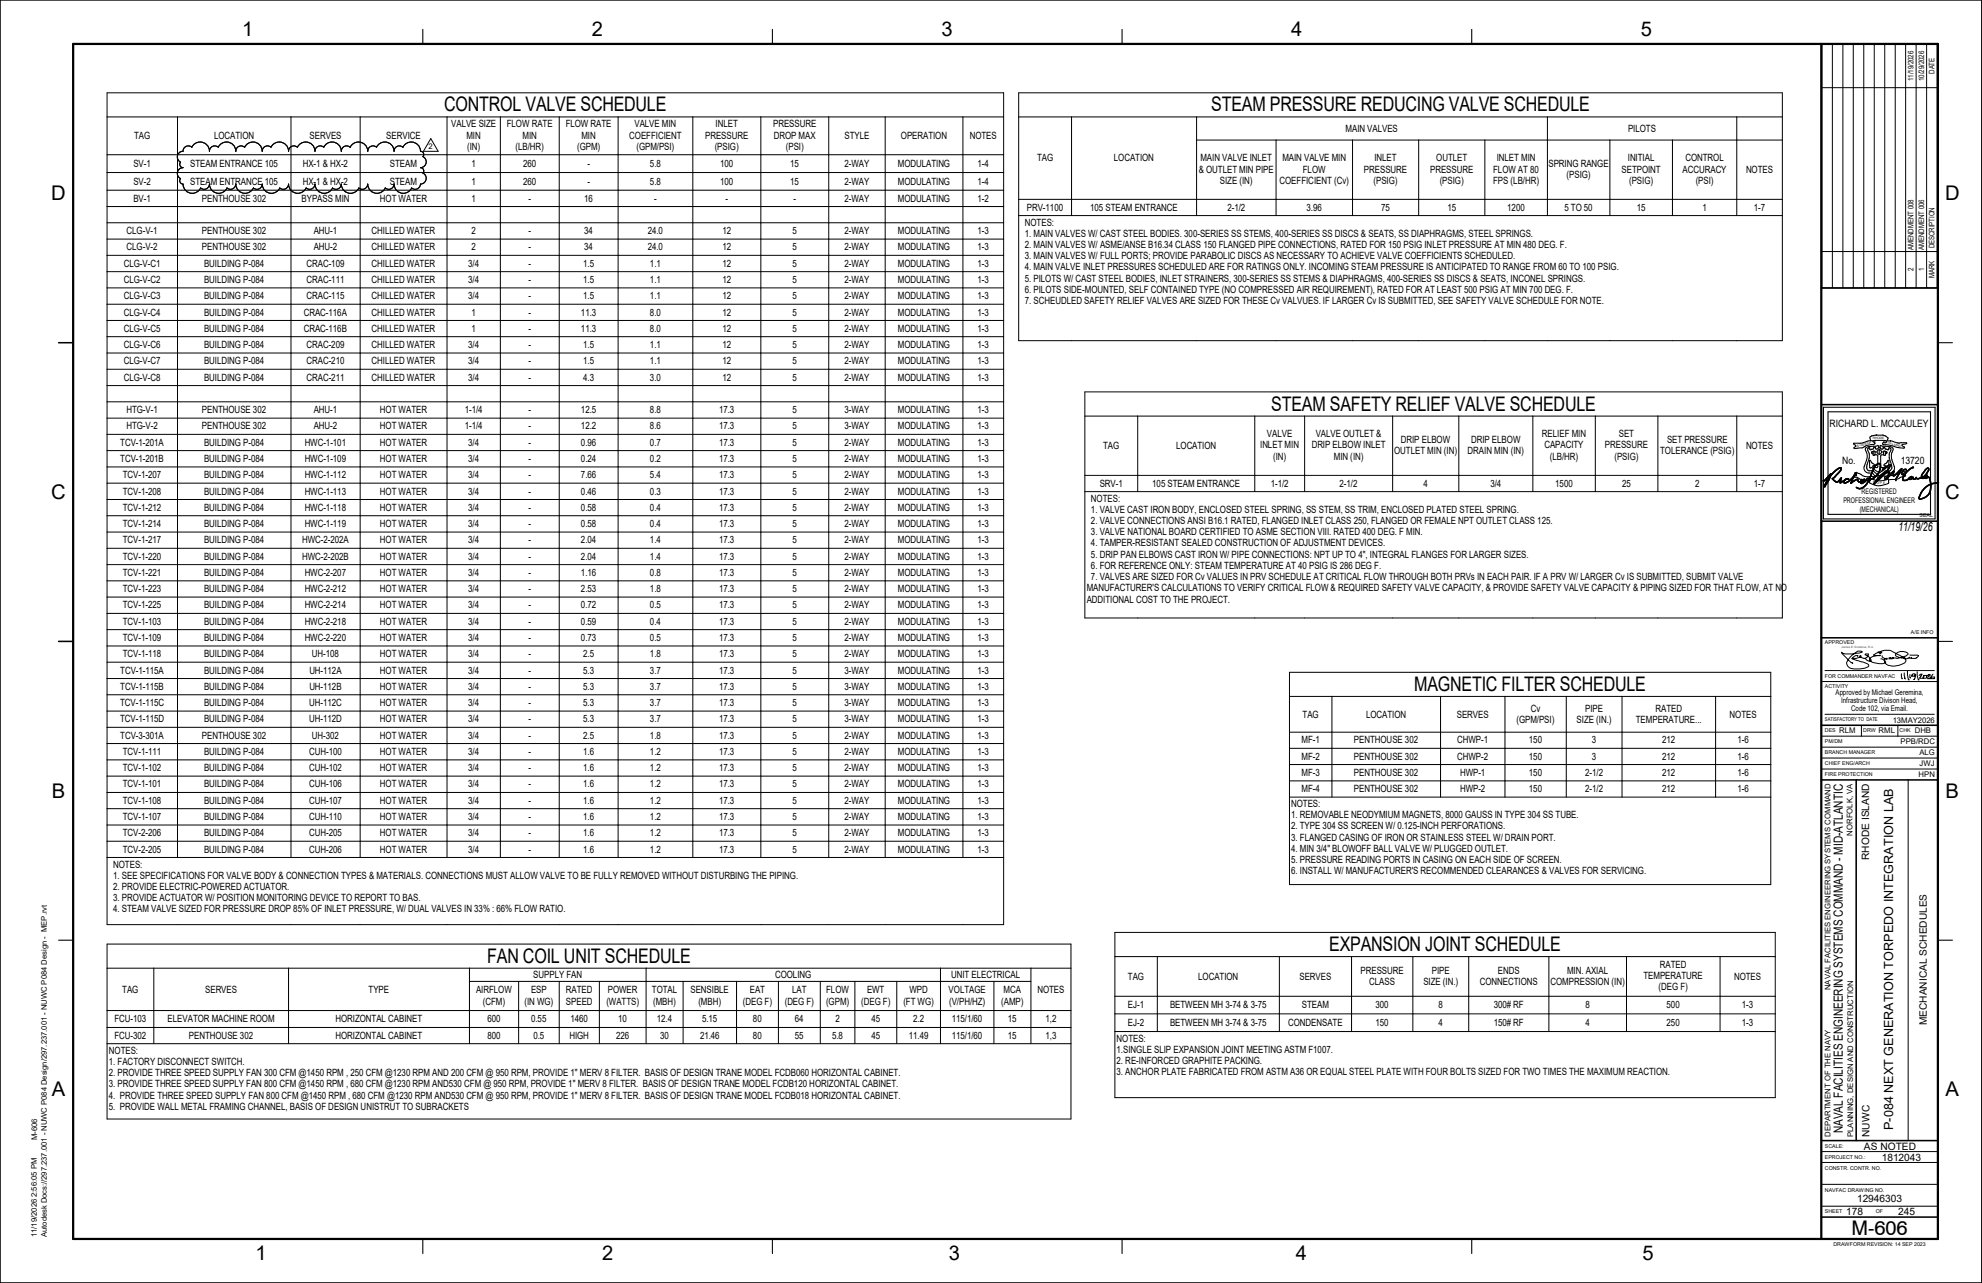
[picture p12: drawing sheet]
<svg xmlns="http://www.w3.org/2000/svg" width="864mm" height="559mm" viewBox="0 0 864 559" stroke-linecap="round" stroke-linejoin="round" font-family="sans-serif">
<defs><g id="words">
<g font-size="8.8">
<text x="105.6" y="15.7">1</text>
<text x="257.9" y="15.7">2</text>
<text x="410.3" y="15.7">3</text>
<text x="562.6" y="15.7">4</text>
<text x="715" y="15.7">5</text>
<text x="193.5" y="48.5">CONTROL VALVE SCHEDULE</text>
<text x="527.8" y="48.5">STEAM PRESSURE REDUCING VALVE SCHEDULE</text>
<text x="22.3" y="87.1">D</text>
<text x="847.5" y="87.1">D</text>
<text x="553.9" y="178.8">STEAM SAFETY RELIEF VALVE SCHEDULE</text>
<text x="22.3" y="217.3">C</text>
<text x="847.5" y="217.3">C</text>
<text x="616.2" y="300.9">MAGNETIC FILTER SCHEDULE</text>
<text x="22.6" y="347.4">B</text>
<text x="847.8" y="347.4">B</text>
<text x="212.3" y="419.3">FAN COIL UNIT SCHEDULE</text>
<text x="579.1" y="414.2">EXPANSION JOINT SCHEDULE</text>
<text x="22.6" y="477.5">A</text>
<text x="847.8" y="477.5">A</text>
<text x="806.7" y="537.9">M-606</text>
<text x="111.3" y="548.9">1</text>
<text x="262.3" y="548.9">2</text>
<text x="413.4" y="548.9">3</text>
<text x="564.6" y="548.9">4</text>
<text x="715.6" y="548.9">5</text>
</g>
<g font-size="5.5">
<text x="827.2" y="231.5" transform="rotate(-1 827.2 231.5)">11/19/26</text>
<text x="803" y="362.7" transform="rotate(-90 803 362.7)">ATLANTIC</text>
<text x="803" y="372.2" transform="rotate(-90 803 372.2)">MID-</text>
<text x="803" y="493.6" transform="rotate(-90 803 493.6)">NAVAL FACILITIES ENGINEERING SYSTEMS COMMAND -</text>
<text x="824.9" y="492.1" transform="rotate(-90 824.9 492.1)">P-084 NEXT GENERATION TORPEDO INTEGRATION LAB</text>
</g>
<g font-size="4.4">
<text x="196.6" y="55.5">VALVE SIZE</text>
<text x="220.9" y="55.5">FLOW RATE</text>
<text x="246.5" y="55.5">FLOW RATE</text>
<text x="276.4" y="55.5">VALVE MIN</text>
<text x="311.8" y="55.5">INLET</text>
<text x="336.9" y="55.5">PRESSURE</text>
<text x="586.3" y="57.4">MAIN VALVES</text>
<text x="709.4" y="57.4">PILOTS</text>
<text x="58.5" y="60.5">TAG</text>
<text x="93.3" y="60.5">LOCATION</text>
<text x="134.9" y="60.5">SERVES</text>
<text x="168.3" y="60.5">SERVICE</text>
<text x="203.2" y="60.4">MIN</text>
<text x="203.5" y="65.2">(IN)</text>
<text x="224.7" y="65.2">(LB/HR)</text>
<text x="227.7" y="60.4">MIN</text>
<text x="251.5" y="65.2">(GPM)</text>
<text x="253.4" y="60.4">MIN</text>
<text x="274.2" y="60.4">COEFFICIENT</text>
<text x="277.3" y="65.2">(GPM/PSI)</text>
<text x="307.3" y="60.4">PRESSURE</text>
<text x="311.4" y="65.2">(PSIG)</text>
<text x="337.2" y="60.4">DROP MAX</text>
<text x="342.4" y="65.2">(PSI)</text>
<text x="368" y="60.5">STYLE</text>
<text x="392.6" y="60.5">OPERATION</text>
<text x="422.5" y="60.5">NOTES</text>
<text x="451.9" y="70.3">TAG</text>
<text x="485.4" y="70.3">LOCATION</text>
<text x="523.1" y="70.3">MAIN VALVE INLET</text>
<text x="558.8" y="70.3">MAIN VALVE MIN</text>
<text x="598.9" y="70.3">INLET</text>
<text x="625.8" y="70.3">OUTLET</text>
<text x="652.1" y="70.3">INLET MIN</text>
<text x="709.3" y="70.3">INITIAL</text>
<text x="734.4" y="70.3">CONTROL</text>
<text x="58.1" y="72.6">SV-1</text>
<text x="82.9" y="72.6">STEAM ENTRANCE 105</text>
<text x="131.9" y="72.6">HX-1 &amp; HX-2</text>
<text x="169.9" y="72.6">STEAM</text>
<text x="205.4" y="72.6">1</text>
<text x="228" y="72.6">260</text>
<text x="255.9" y="72.6">-</text>
<text x="283.2" y="72.6">5.8</text>
<text x="313.8" y="72.6">100</text>
<text x="344.3" y="72.6">15</text>
<text x="368" y="72.6">2-WAY</text>
<text x="391.2" y="72.6">MODULATING</text>
<text x="425.9" y="72.6">1-4</text>
<text x="522.3" y="75.1">&amp; OUTLET MIN PIPE</text>
<text x="567.7" y="75.1">FLOW</text>
<text x="594.3" y="75.1">PRESSURE</text>
<text x="623.1" y="75.1">PRESSURE</text>
<text x="650.6" y="75.1">FLOW AT 80</text>
<text x="674.7" y="72.8">SPRING RANGE</text>
<text x="682.6" y="77.6">(PSIG)</text>
<text x="706.5" y="75.1">SETPOINT</text>
<text x="733.1" y="75.1">ACCURACY</text>
<text x="760.8" y="75.3">NOTES</text>
<text x="58.1" y="80.4">SV-2</text>
<text x="82.9" y="80.4">STEAM ENTRANCE 105</text>
<text x="131.9" y="80.4">HX-1 &amp; HX-2</text>
<text x="169.9" y="80.4">STEAM</text>
<text x="205.4" y="80.4">1</text>
<text x="228" y="80.4">260</text>
<text x="255.9" y="80.4">-</text>
<text x="283.2" y="80.4">5.8</text>
<text x="313.8" y="80.4">100</text>
<text x="344.3" y="80.4">15</text>
<text x="368" y="80.4">2-WAY</text>
<text x="391.2" y="80.4">MODULATING</text>
<text x="425.9" y="80.4">1-4</text>
<text x="531.5" y="80">SIZE (IN)</text>
<text x="557.5" y="80">COEFFICIENT (Cv)</text>
<text x="598.5" y="80">(PSIG)</text>
<text x="627.3" y="80">(PSIG)</text>
<text x="650.6" y="80">FPS (LB/HR)</text>
<text x="709.8" y="80">(PSIG)</text>
<text x="738.8" y="80">(PSI)</text>
<text x="58.1" y="87.8">BV-1</text>
<text x="88" y="87.8">PENTHOUSE 302</text>
<text x="131.4" y="87.8">BYPASS MIN</text>
<text x="165.6" y="87.8">HOT WATER</text>
<text x="205.4" y="87.8">1</text>
<text x="230.3" y="87.8">-</text>
<text x="254.6" y="87.8">16</text>
<text x="285" y="87.8">-</text>
<text x="316.1" y="87.8">-</text>
<text x="345.7" y="87.8">-</text>
<text x="368" y="87.8">2-WAY</text>
<text x="391.2" y="87.8">MODULATING</text>
<text x="425.9" y="87.8">1-2</text>
<text x="447.4" y="91.7">PRV-1100</text>
<text x="475" y="91.7">105 STEAM ENTRANCE</text>
<text x="534.8" y="91.7">2-1/2</text>
<text x="569.3" y="91.7">3.96</text>
<text x="601.8" y="91.7">75</text>
<text x="630.6" y="91.7">15</text>
<text x="656.8" y="91.7">1200</text>
<text x="681.7" y="91.7">5 TO 50</text>
<text x="713.1" y="91.7">15</text>
<text x="741.8" y="91.7">1</text>
<text x="764.2" y="91.7">1-7</text>
<text x="55.2" y="102">CLG-V-1</text>
<text x="88" y="102">PENTHOUSE 302</text>
<text x="136.7" y="102">AHU-1</text>
<text x="161.9" y="102">CHILLED WATER</text>
<text x="205.4" y="102">2</text>
<text x="230.3" y="102">-</text>
<text x="254.6" y="102">34</text>
<text x="282.2" y="102">24.0</text>
<text x="314.7" y="102">12</text>
<text x="345.4" y="102">5</text>
<text x="368" y="102">2-WAY</text>
<text x="391.2" y="102">MODULATING</text>
<text x="425.9" y="102">1-3</text>
<text x="446.5" y="98.3">NOTES:</text>
<text x="446.5" y="103.1">1. MAIN VALVES W/ CAST STEEL BODIES. 300-SERIES SS STEMS, 400-SERIES SS DISCS &amp; SEATS, SS DIAPHRAGMS, STEEL SPRINGS.</text>
<text x="446.5" y="108">2. MAIN VALVES W/ ASME/ANSE B16.34 CLASS 150 FLANGED PIPE CONNECTIONS, RATED FOR 150 PSIG INLET PRESSURE AT MIN 480 DEG. F.</text>
<text x="55.2" y="109.1">CLG-V-2</text>
<text x="88" y="109.1">PENTHOUSE 302</text>
<text x="136.7" y="109.1">AHU-2</text>
<text x="161.9" y="109.1">CHILLED WATER</text>
<text x="205.4" y="109.1">2</text>
<text x="230.3" y="109.1">-</text>
<text x="254.6" y="109.1">34</text>
<text x="282.2" y="109.1">24.0</text>
<text x="314.7" y="109.1">12</text>
<text x="345.4" y="109.1">5</text>
<text x="368" y="109.1">2-WAY</text>
<text x="391.2" y="109.1">MODULATING</text>
<text x="425.9" y="109.1">1-3</text>
<text x="446.5" y="112.9">3. MAIN VALVES W/ FULL PORTS; PROVIDE PARABOLIC DISCS AS NECESSARY TO ACHIEVE VALVE COEFFICIENTS SCHEDULED.</text>
<text x="53.9" y="116.2">CLG-V-C1</text>
<text x="88.9" y="116.2">BUILDING P-084</text>
<text x="133.6" y="116.2">CRAC-109</text>
<text x="161.9" y="116.2">CHILLED WATER</text>
<text x="204" y="116.2">3/4</text>
<text x="230.3" y="116.2">-</text>
<text x="254.1" y="116.2">1.5</text>
<text x="283.2" y="116.2">1.1</text>
<text x="314.7" y="116.2">12</text>
<text x="345.4" y="116.2">5</text>
<text x="368" y="116.2">2-WAY</text>
<text x="391.2" y="116.2">MODULATING</text>
<text x="425.9" y="116.2">1-3</text>
<text x="446.5" y="117.8">4. MAIN VALVE INLET PRESSURES SCHEDULED ARE FOR RATINGS ONLY. INCOMING STEAM PRESSURE IS ANTICIPATED TO RANGE FROM 60 TO 100 PSIG.</text>
<text x="53.9" y="123.2">CLG-V-C2</text>
<text x="88.9" y="123.2">BUILDING P-084</text>
<text x="133.6" y="123.2">CRAC-111</text>
<text x="161.9" y="123.2">CHILLED WATER</text>
<text x="204" y="123.2">3/4</text>
<text x="230.3" y="123.2">-</text>
<text x="254.1" y="123.2">1.5</text>
<text x="283.2" y="123.2">1.1</text>
<text x="314.7" y="123.2">12</text>
<text x="345.4" y="123.2">5</text>
<text x="368" y="123.2">2-WAY</text>
<text x="391.2" y="123.2">MODULATING</text>
<text x="425.9" y="123.2">1-3</text>
<text x="446.5" y="122.6">5. PILOTS W/ CAST STEEL BODIES, INLET STRAINERS, 300-SERIES SS STEMS &amp; DIAPHRAGMS, 400-SERIES SS DISCS &amp; SEATS, INCONEL SPRINGS.</text>
<text x="53.9" y="130.3">CLG-V-C3</text>
<text x="88.9" y="130.3">BUILDING P-084</text>
<text x="133.6" y="130.3">CRAC-115</text>
<text x="161.9" y="130.3">CHILLED WATER</text>
<text x="204" y="130.3">3/4</text>
<text x="230.3" y="130.3">-</text>
<text x="254.1" y="130.3">1.5</text>
<text x="283.2" y="130.3">1.1</text>
<text x="314.7" y="130.3">12</text>
<text x="345.4" y="130.3">5</text>
<text x="368" y="130.3">2-WAY</text>
<text x="391.2" y="130.3">MODULATING</text>
<text x="425.9" y="130.3">1-3</text>
<text x="446.5" y="127.6">6. PILOTS SIDE-MOUNTED, SELF CONTAINED TYPE (NO COMPRESSED AIR REQUIREMENT), RATED FOR AT LEAST 500 PSIG AT MIN 700 DEG. F.</text>
<text x="53.9" y="137.4">CLG-V-C4</text>
<text x="88.9" y="137.4">BUILDING P-084</text>
<text x="132.4" y="137.4">CRAC-116A</text>
<text x="161.9" y="137.4">CHILLED WATER</text>
<text x="205.4" y="137.4">1</text>
<text x="230.3" y="137.4">-</text>
<text x="253.2" y="137.4">11.3</text>
<text x="283.2" y="137.4">8.0</text>
<text x="314.7" y="137.4">12</text>
<text x="345.4" y="137.4">5</text>
<text x="368" y="137.4">2-WAY</text>
<text x="391.2" y="137.4">MODULATING</text>
<text x="425.9" y="137.4">1-3</text>
<text x="446.5" y="132.4">7. SCHEUDLED SAFETY RELIEF VALVES ARE SIZED FOR THESE Cv VALVUES. IF LARGER Cv IS SUBMITTED, SEE SAFETY VALVE SCHEDULE FOR NOTE.</text>
<text x="53.9" y="144.5">CLG-V-C5</text>
<text x="88.9" y="144.5">BUILDING P-084</text>
<text x="132.4" y="144.5">CRAC-116B</text>
<text x="161.9" y="144.5">CHILLED WATER</text>
<text x="205.4" y="144.5">1</text>
<text x="230.3" y="144.5">-</text>
<text x="253.2" y="144.5">11.3</text>
<text x="283.2" y="144.5">8.0</text>
<text x="314.7" y="144.5">12</text>
<text x="345.4" y="144.5">5</text>
<text x="368" y="144.5">2-WAY</text>
<text x="391.2" y="144.5">MODULATING</text>
<text x="425.9" y="144.5">1-3</text>
<text x="53.9" y="151.6">CLG-V-C6</text>
<text x="88.9" y="151.6">BUILDING P-084</text>
<text x="133.6" y="151.6">CRAC-209</text>
<text x="161.9" y="151.6">CHILLED WATER</text>
<text x="204" y="151.6">3/4</text>
<text x="230.3" y="151.6">-</text>
<text x="254.1" y="151.6">1.5</text>
<text x="283.2" y="151.6">1.1</text>
<text x="314.7" y="151.6">12</text>
<text x="345.4" y="151.6">5</text>
<text x="368" y="151.6">2-WAY</text>
<text x="391.2" y="151.6">MODULATING</text>
<text x="425.9" y="151.6">1-3</text>
<text x="53.9" y="158.7">CLG-V-C7</text>
<text x="88.9" y="158.7">BUILDING P-084</text>
<text x="133.6" y="158.7">CRAC-210</text>
<text x="161.9" y="158.7">CHILLED WATER</text>
<text x="204" y="158.7">3/4</text>
<text x="230.3" y="158.7">-</text>
<text x="254.1" y="158.7">1.5</text>
<text x="283.2" y="158.7">1.1</text>
<text x="314.7" y="158.7">12</text>
<text x="345.4" y="158.7">5</text>
<text x="368" y="158.7">2-WAY</text>
<text x="391.2" y="158.7">MODULATING</text>
<text x="425.9" y="158.7">1-3</text>
<text x="53.9" y="165.8">CLG-V-C8</text>
<text x="88.9" y="165.8">BUILDING P-084</text>
<text x="133.6" y="165.8">CRAC-211</text>
<text x="161.9" y="165.8">CHILLED WATER</text>
<text x="204" y="165.8">3/4</text>
<text x="230.3" y="165.8">-</text>
<text x="254.1" y="165.8">4.3</text>
<text x="283.2" y="165.8">3.0</text>
<text x="314.7" y="165.8">12</text>
<text x="345.4" y="165.8">5</text>
<text x="368" y="165.8">2-WAY</text>
<text x="391.2" y="165.8">MODULATING</text>
<text x="425.9" y="165.8">1-3</text>
<text x="55.1" y="179.9">HTG-V-1</text>
<text x="88" y="179.9">PENTHOUSE 302</text>
<text x="136.7" y="179.9">AHU-1</text>
<text x="165.6" y="179.9">HOT WATER</text>
<text x="202.5" y="179.9">1-1/4</text>
<text x="230.3" y="179.9">-</text>
<text x="253.2" y="179.9">12.5</text>
<text x="283.2" y="179.9">8.8</text>
<text x="313.3" y="179.9">17.3</text>
<text x="345.4" y="179.9">5</text>
<text x="368" y="179.9">3-WAY</text>
<text x="391.2" y="179.9">MODULATING</text>
<text x="425.9" y="179.9">1-3</text>
<text x="55.1" y="187">HTG-V-2</text>
<text x="88" y="187">PENTHOUSE 302</text>
<text x="136.7" y="187">AHU-2</text>
<text x="165.6" y="187">HOT WATER</text>
<text x="202.5" y="187">1-1/4</text>
<text x="230.3" y="187">-</text>
<text x="253.2" y="187">12.2</text>
<text x="283.2" y="187">8.6</text>
<text x="313.3" y="187">17.3</text>
<text x="345.4" y="187">5</text>
<text x="368" y="187">3-WAY</text>
<text x="391.2" y="187">MODULATING</text>
<text x="425.9" y="187">1-3</text>
<text x="552" y="190.5">VALVE</text>
<text x="573.3" y="190.5">VALVE OUTLET &amp;</text>
<text x="671.9" y="190.5">RELIEF MIN</text>
<text x="705.4" y="190.5">SET</text>
<text x="797.2" y="186.2">RICHARD L. MCCAULEY</text>
<text x="52.4" y="194.1">TCV-1-201A</text>
<text x="88.9" y="194.1">BUILDING P-084</text>
<text x="132.8" y="194.1">HWC-1-101</text>
<text x="165.6" y="194.1">HOT WATER</text>
<text x="204" y="194.1">3/4</text>
<text x="230.3" y="194.1">-</text>
<text x="253.2" y="194.1">0.96</text>
<text x="283.2" y="194.1">0.7</text>
<text x="313.3" y="194.1">17.3</text>
<text x="345.4" y="194.1">5</text>
<text x="368" y="194.1">2-WAY</text>
<text x="391.2" y="194.1">MODULATING</text>
<text x="425.9" y="194.1">1-3</text>
<text x="480.7" y="195.5">TAG</text>
<text x="512.5" y="195.5">LOCATION</text>
<text x="549.1" y="195.3">INLET MIN</text>
<text x="571.5" y="195.3">DRIP ELBOW INLET</text>
<text x="607.5" y="197.9">OUTLET MIN (IN)</text>
<text x="610.4" y="193">DRIP ELBOW</text>
<text x="639.5" y="197.9">DRAIN MIN (IN)</text>
<text x="641" y="193">DRIP ELBOW</text>
<text x="672.9" y="195.3">CAPACITY</text>
<text x="699.3" y="195.3">PRESSURE</text>
<text x="723.4" y="197.9">TOLERANCE (PSIG)</text>
<text x="726.4" y="193">SET PRESSURE</text>
<text x="760.8" y="195.5">NOTES</text>
<text x="52.4" y="201.2">TCV-1-201B</text>
<text x="88.9" y="201.2">BUILDING P-084</text>
<text x="132.8" y="201.2">HWC-1-109</text>
<text x="165.6" y="201.2">HOT WATER</text>
<text x="204" y="201.2">3/4</text>
<text x="230.3" y="201.2">-</text>
<text x="253.2" y="201.2">0.24</text>
<text x="283.2" y="201.2">0.2</text>
<text x="313.3" y="201.2">17.3</text>
<text x="345.4" y="201.2">5</text>
<text x="368" y="201.2">2-WAY</text>
<text x="391.2" y="201.2">MODULATING</text>
<text x="425.9" y="201.2">1-3</text>
<text x="554.7" y="200.2">(IN)</text>
<text x="581.2" y="200.2">MIN (IN)</text>
<text x="675.3" y="200.2">(LB/HR)</text>
<text x="703.5" y="200.2">(PSIG)</text>
<text x="802.7" y="202">No.</text>
<text x="828.2" y="202.1">13720</text>
<text x="53.6" y="208.3">TCV-1-207</text>
<text x="88.9" y="208.3">BUILDING P-084</text>
<text x="132.8" y="208.3">HWC-1-112</text>
<text x="165.6" y="208.3">HOT WATER</text>
<text x="204" y="208.3">3/4</text>
<text x="230.3" y="208.3">-</text>
<text x="253.2" y="208.3">7.66</text>
<text x="283.2" y="208.3">5.4</text>
<text x="313.3" y="208.3">17.3</text>
<text x="345.4" y="208.3">5</text>
<text x="368" y="208.3">2-WAY</text>
<text x="391.2" y="208.3">MODULATING</text>
<text x="425.9" y="208.3">1-3</text>
<text x="53.6" y="215.4">TCV-1-208</text>
<text x="88.9" y="215.4">BUILDING P-084</text>
<text x="132.8" y="215.4">HWC-1-113</text>
<text x="165.6" y="215.4">HOT WATER</text>
<text x="204" y="215.4">3/4</text>
<text x="230.3" y="215.4">-</text>
<text x="253.2" y="215.4">0.46</text>
<text x="283.2" y="215.4">0.3</text>
<text x="313.3" y="215.4">17.3</text>
<text x="345.4" y="215.4">5</text>
<text x="368" y="215.4">2-WAY</text>
<text x="391.2" y="215.4">MODULATING</text>
<text x="425.9" y="215.4">1-3</text>
<text x="479.2" y="212">SRV-1</text>
<text x="502.1" y="212">105 STEAM ENTRANCE</text>
<text x="553.7" y="212">1-1/2</text>
<text x="583.7" y="212">2-1/2</text>
<text x="620.3" y="212">4</text>
<text x="649.4" y="212">3/4</text>
<text x="677.7" y="212">1500</text>
<text x="706.8" y="212">25</text>
<text x="738.6" y="212">2</text>
<text x="764.2" y="212">1-7</text>
<text x="475.4" y="218.5">NOTES:</text>
<text x="53.6" y="222.5">TCV-1-212</text>
<text x="88.9" y="222.5">BUILDING P-084</text>
<text x="132.8" y="222.5">HWC-1-118</text>
<text x="165.6" y="222.5">HOT WATER</text>
<text x="204" y="222.5">3/4</text>
<text x="230.3" y="222.5">-</text>
<text x="253.2" y="222.5">0.58</text>
<text x="283.2" y="222.5">0.4</text>
<text x="313.3" y="222.5">17.3</text>
<text x="345.4" y="222.5">5</text>
<text x="368" y="222.5">2-WAY</text>
<text x="391.2" y="222.5">MODULATING</text>
<text x="425.9" y="222.5">1-3</text>
<text x="475.4" y="223.4">1. VALVE CAST IRON BODY, ENCLOSED STEEL SPRING, SS STEM, SS TRIM, ENCLOSED PLATED STEEL SPRING.</text>
<text x="53.6" y="229.6">TCV-1-214</text>
<text x="88.9" y="229.6">BUILDING P-084</text>
<text x="132.8" y="229.6">HWC-1-119</text>
<text x="165.6" y="229.6">HOT WATER</text>
<text x="204" y="229.6">3/4</text>
<text x="230.3" y="229.6">-</text>
<text x="253.2" y="229.6">0.58</text>
<text x="283.2" y="229.6">0.4</text>
<text x="313.3" y="229.6">17.3</text>
<text x="345.4" y="229.6">5</text>
<text x="368" y="229.6">2-WAY</text>
<text x="391.2" y="229.6">MODULATING</text>
<text x="425.9" y="229.6">1-3</text>
<text x="475.4" y="228.2">2. VALVE CONNECTIONS ANSI B16.1 RATED, FLANGED INLET CLASS 250, FLANGED OR FEMALE NPT OUTLET CLASS 125.</text>
<text x="475.4" y="233.1">3. VALVE NATIONAL BOARD CERTIFIED TO ASME SECTION VIII. RATED 400 DEG. F MIN.</text>
<text x="53.6" y="236.6">TCV-1-217</text>
<text x="88.9" y="236.6">BUILDING P-084</text>
<text x="131.7" y="236.6">HWC-2-202A</text>
<text x="165.6" y="236.6">HOT WATER</text>
<text x="204" y="236.6">3/4</text>
<text x="230.3" y="236.6">-</text>
<text x="253.2" y="236.6">2.04</text>
<text x="283.2" y="236.6">1.4</text>
<text x="313.3" y="236.6">17.3</text>
<text x="345.4" y="236.6">5</text>
<text x="368" y="236.6">2-WAY</text>
<text x="391.2" y="236.6">MODULATING</text>
<text x="425.9" y="236.6">1-3</text>
<text x="475.4" y="238">4. TAMPER-RESISTANT SEALED CONSTRUCTION OF ADJUSTMENT DEVICES.</text>
<text x="53.6" y="243.7">TCV-1-220</text>
<text x="88.9" y="243.7">BUILDING P-084</text>
<text x="131.7" y="243.7">HWC-2-202B</text>
<text x="165.6" y="243.7">HOT WATER</text>
<text x="204" y="243.7">3/4</text>
<text x="230.3" y="243.7">-</text>
<text x="253.2" y="243.7">2.04</text>
<text x="283.2" y="243.7">1.4</text>
<text x="313.3" y="243.7">17.3</text>
<text x="345.4" y="243.7">5</text>
<text x="368" y="243.7">2-WAY</text>
<text x="391.2" y="243.7">MODULATING</text>
<text x="425.9" y="243.7">1-3</text>
<text x="475.4" y="242.9">5. DRIP PAN ELBOWS CAST IRON W/ PIPE CONNECTIONS: NPT UP TO 4&quot;, INTEGRAL FLANGES FOR LARGER SIZES.</text>
<text x="53.6" y="250.8">TCV-1-221</text>
<text x="88.9" y="250.8">BUILDING P-084</text>
<text x="132.8" y="250.8">HWC-2-207</text>
<text x="165.6" y="250.8">HOT WATER</text>
<text x="204" y="250.8">3/4</text>
<text x="230.3" y="250.8">-</text>
<text x="253.2" y="250.8">1.16</text>
<text x="283.2" y="250.8">0.8</text>
<text x="313.3" y="250.8">17.3</text>
<text x="345.4" y="250.8">5</text>
<text x="368" y="250.8">2-WAY</text>
<text x="391.2" y="250.8">MODULATING</text>
<text x="425.9" y="250.8">1-3</text>
<text x="475.4" y="247.8">6. FOR REFERENCE ONLY: STEAM TEMPERATURE AT 40 PSIG IS 286 DEG F.</text>
<text x="53.6" y="257.9">TCV-1-223</text>
<text x="88.9" y="257.9">BUILDING P-084</text>
<text x="132.8" y="257.9">HWC-2-212</text>
<text x="165.6" y="257.9">HOT WATER</text>
<text x="204" y="257.9">3/4</text>
<text x="230.3" y="257.9">-</text>
<text x="253.2" y="257.9">2.53</text>
<text x="283.2" y="257.9">1.8</text>
<text x="313.3" y="257.9">17.3</text>
<text x="345.4" y="257.9">5</text>
<text x="368" y="257.9">2-WAY</text>
<text x="391.2" y="257.9">MODULATING</text>
<text x="425.9" y="257.9">1-3</text>
<text x="473.5" y="257.5">MANUFACTURER'S CALCULATIONS TO VERIFY CRITICAL FLOW &amp; REQUIRED SAFETY VALVE CAPACITY, &amp; PROVIDE SAFETY VALVE CAPACITY &amp; PIPING SIZED FOR THAT FLOW, AT NO</text>
<text x="475.4" y="252.6">7. VALVES ARE SIZED FOR Cv VALUES IN PRV SCHEDULE AT CRITICAL FLOW THROUGH BOTH PRVs IN EACH PAIR. IF A PRV W/ LARGER Cv IS SUBMITTED, SUBMIT VALVE</text>
<text x="473.5" y="262.4">ADDITIONAL COST TO THE PROJECT.</text>
<text x="53.6" y="265">TCV-1-225</text>
<text x="88.9" y="265">BUILDING P-084</text>
<text x="132.8" y="265">HWC-2-214</text>
<text x="165.6" y="265">HOT WATER</text>
<text x="204" y="265">3/4</text>
<text x="230.3" y="265">-</text>
<text x="253.2" y="265">0.72</text>
<text x="283.2" y="265">0.5</text>
<text x="313.3" y="265">17.3</text>
<text x="345.4" y="265">5</text>
<text x="368" y="265">2-WAY</text>
<text x="391.2" y="265">MODULATING</text>
<text x="425.9" y="265">1-3</text>
<text x="53.6" y="272.1">TCV-1-103</text>
<text x="88.9" y="272.1">BUILDING P-084</text>
<text x="132.8" y="272.1">HWC-2-218</text>
<text x="165.6" y="272.1">HOT WATER</text>
<text x="204" y="272.1">3/4</text>
<text x="230.3" y="272.1">-</text>
<text x="253.2" y="272.1">0.59</text>
<text x="283.2" y="272.1">0.4</text>
<text x="313.3" y="272.1">17.3</text>
<text x="345.4" y="272.1">5</text>
<text x="368" y="272.1">2-WAY</text>
<text x="391.2" y="272.1">MODULATING</text>
<text x="425.9" y="272.1">1-3</text>
<text x="53.6" y="279.2">TCV-1-109</text>
<text x="88.9" y="279.2">BUILDING P-084</text>
<text x="132.8" y="279.2">HWC-2-220</text>
<text x="165.6" y="279.2">HOT WATER</text>
<text x="204" y="279.2">3/4</text>
<text x="230.3" y="279.2">-</text>
<text x="253.2" y="279.2">0.73</text>
<text x="283.2" y="279.2">0.5</text>
<text x="313.3" y="279.2">17.3</text>
<text x="345.4" y="279.2">5</text>
<text x="368" y="279.2">2-WAY</text>
<text x="391.2" y="279.2">MODULATING</text>
<text x="425.9" y="279.2">1-3</text>
<text x="53.6" y="286.3">TCV-1-118</text>
<text x="88.9" y="286.3">BUILDING P-084</text>
<text x="135.9" y="286.3">UH-108</text>
<text x="165.6" y="286.3">HOT WATER</text>
<text x="204" y="286.3">3/4</text>
<text x="230.3" y="286.3">-</text>
<text x="254.1" y="286.3">2.5</text>
<text x="283.2" y="286.3">1.8</text>
<text x="313.3" y="286.3">17.3</text>
<text x="345.4" y="286.3">5</text>
<text x="368" y="286.3">2-WAY</text>
<text x="391.2" y="286.3">MODULATING</text>
<text x="425.9" y="286.3">1-3</text>
<text x="52.4" y="293.4">TCV-1-115A</text>
<text x="88.9" y="293.4">BUILDING P-084</text>
<text x="134.8" y="293.4">UH-112A</text>
<text x="165.6" y="293.4">HOT WATER</text>
<text x="204" y="293.4">3/4</text>
<text x="230.3" y="293.4">-</text>
<text x="254.1" y="293.4">5.3</text>
<text x="283.2" y="293.4">3.7</text>
<text x="313.3" y="293.4">17.3</text>
<text x="345.4" y="293.4">5</text>
<text x="368" y="293.4">3-WAY</text>
<text x="391.2" y="293.4">MODULATING</text>
<text x="425.9" y="293.4">1-3</text>
<text x="52.4" y="300.4">TCV-1-115B</text>
<text x="88.9" y="300.4">BUILDING P-084</text>
<text x="134.8" y="300.4">UH-112B</text>
<text x="165.6" y="300.4">HOT WATER</text>
<text x="204" y="300.4">3/4</text>
<text x="230.3" y="300.4">-</text>
<text x="254.1" y="300.4">5.3</text>
<text x="283.2" y="300.4">3.7</text>
<text x="313.3" y="300.4">17.3</text>
<text x="345.4" y="300.4">5</text>
<text x="368" y="300.4">3-WAY</text>
<text x="391.2" y="300.4">MODULATING</text>
<text x="425.9" y="300.4">1-3</text>
<text x="52.4" y="307.5">TCV-1-115C</text>
<text x="88.9" y="307.5">BUILDING P-084</text>
<text x="134.7" y="307.5">UH-112C</text>
<text x="165.6" y="307.5">HOT WATER</text>
<text x="204" y="307.5">3/4</text>
<text x="230.3" y="307.5">-</text>
<text x="254.1" y="307.5">5.3</text>
<text x="283.2" y="307.5">3.7</text>
<text x="313.3" y="307.5">17.3</text>
<text x="345.4" y="307.5">5</text>
<text x="368" y="307.5">3-WAY</text>
<text x="391.2" y="307.5">MODULATING</text>
<text x="425.9" y="307.5">1-3</text>
<text x="667" y="310">Cv</text>
<text x="690.7" y="310">PIPE</text>
<text x="721.3" y="310">RATED</text>
<text x="52.4" y="314.6">TCV-1-115D</text>
<text x="88.9" y="314.6">BUILDING P-084</text>
<text x="134.7" y="314.6">UH-112D</text>
<text x="165.6" y="314.6">HOT WATER</text>
<text x="204" y="314.6">3/4</text>
<text x="230.3" y="314.6">-</text>
<text x="254.1" y="314.6">5.3</text>
<text x="283.2" y="314.6">3.7</text>
<text x="313.3" y="314.6">17.3</text>
<text x="345.4" y="314.6">5</text>
<text x="368" y="314.6">3-WAY</text>
<text x="391.2" y="314.6">MODULATING</text>
<text x="425.9" y="314.6">1-3</text>
<text x="567.6" y="312.5">TAG</text>
<text x="595.2" y="312.5">LOCATION</text>
<text x="634.7" y="312.5">SERVES</text>
<text x="660.7" y="314.8">(GPM/PSI)</text>
<text x="687" y="314.8">SIZE (IN.)</text>
<text x="712.8" y="314.8">TEMPERATURE...</text>
<text x="753.6" y="312.5">NOTES</text>
<text x="52.4" y="321.7">TCV-3-301A</text>
<text x="88" y="321.7">PENTHOUSE 302</text>
<text x="135.9" y="321.7">UH-302</text>
<text x="165.6" y="321.7">HOT WATER</text>
<text x="204" y="321.7">3/4</text>
<text x="230.3" y="321.7">-</text>
<text x="254.1" y="321.7">2.5</text>
<text x="283.2" y="321.7">1.8</text>
<text x="313.3" y="321.7">17.3</text>
<text x="345.4" y="321.7">5</text>
<text x="368" y="321.7">2-WAY</text>
<text x="391.2" y="321.7">MODULATING</text>
<text x="425.9" y="321.7">1-3</text>
<text x="567.1" y="323.8">MF-1</text>
<text x="590" y="323.8">PENTHOUSE 302</text>
<text x="635" y="323.8">CHWP-1</text>
<text x="666.2" y="323.8">150</text>
<text x="693.6" y="323.8">3</text>
<text x="724.2" y="323.8">212</text>
<text x="757" y="323.8">1-6</text>
<text x="53.6" y="328.8">TCV-1-111</text>
<text x="88.9" y="328.8">BUILDING P-084</text>
<text x="134.7" y="328.8">CUH-100</text>
<text x="165.6" y="328.8">HOT WATER</text>
<text x="204" y="328.8">3/4</text>
<text x="230.3" y="328.8">-</text>
<text x="254.1" y="328.8">1.6</text>
<text x="283.2" y="328.8">1.2</text>
<text x="313.3" y="328.8">17.3</text>
<text x="345.4" y="328.8">5</text>
<text x="368" y="328.8">2-WAY</text>
<text x="391.2" y="328.8">MODULATING</text>
<text x="425.9" y="328.8">1-3</text>
<text x="53.6" y="335.9">TCV-1-102</text>
<text x="88.9" y="335.9">BUILDING P-084</text>
<text x="134.7" y="335.9">CUH-102</text>
<text x="165.6" y="335.9">HOT WATER</text>
<text x="204" y="335.9">3/4</text>
<text x="230.3" y="335.9">-</text>
<text x="254.1" y="335.9">1.6</text>
<text x="283.2" y="335.9">1.2</text>
<text x="313.3" y="335.9">17.3</text>
<text x="345.4" y="335.9">5</text>
<text x="368" y="335.9">2-WAY</text>
<text x="391.2" y="335.9">MODULATING</text>
<text x="425.9" y="335.9">1-3</text>
<text x="567.1" y="330.8">MF-2</text>
<text x="590" y="330.8">PENTHOUSE 302</text>
<text x="635" y="330.8">CHWP-2</text>
<text x="666.2" y="330.8">150</text>
<text x="693.6" y="330.8">3</text>
<text x="724.2" y="330.8">212</text>
<text x="757" y="330.8">1-6</text>
<text x="567.1" y="337.9">MF-3</text>
<text x="590" y="337.9">PENTHOUSE 302</text>
<text x="636.2" y="337.9">HWP-1</text>
<text x="666.2" y="337.9">150</text>
<text x="690.7" y="337.9">2-1/2</text>
<text x="724.2" y="337.9">212</text>
<text x="757" y="337.9">1-6</text>
<text x="53.6" y="343">TCV-1-101</text>
<text x="88.9" y="343">BUILDING P-084</text>
<text x="134.7" y="343">CUH-106</text>
<text x="165.6" y="343">HOT WATER</text>
<text x="204" y="343">3/4</text>
<text x="230.3" y="343">-</text>
<text x="254.1" y="343">1.6</text>
<text x="283.2" y="343">1.2</text>
<text x="313.3" y="343">17.3</text>
<text x="345.4" y="343">5</text>
<text x="368" y="343">2-WAY</text>
<text x="391.2" y="343">MODULATING</text>
<text x="425.9" y="343">1-3</text>
<text x="567.1" y="345">MF-4</text>
<text x="590" y="345">PENTHOUSE 302</text>
<text x="636.2" y="345">HWP-2</text>
<text x="666.2" y="345">150</text>
<text x="690.7" y="345">2-1/2</text>
<text x="724.2" y="345">212</text>
<text x="757" y="345">1-6</text>
<text x="53.6" y="350.1">TCV-1-108</text>
<text x="88.9" y="350.1">BUILDING P-084</text>
<text x="134.7" y="350.1">CUH-107</text>
<text x="165.6" y="350.1">HOT WATER</text>
<text x="204" y="350.1">3/4</text>
<text x="230.3" y="350.1">-</text>
<text x="254.1" y="350.1">1.6</text>
<text x="283.2" y="350.1">1.2</text>
<text x="313.3" y="350.1">17.3</text>
<text x="345.4" y="350.1">5</text>
<text x="368" y="350.1">2-WAY</text>
<text x="391.2" y="350.1">MODULATING</text>
<text x="425.9" y="350.1">1-3</text>
<text x="562.6" y="351.5">NOTES:</text>
<text x="53.6" y="357.1">TCV-1-107</text>
<text x="88.9" y="357.1">BUILDING P-084</text>
<text x="134.7" y="357.1">CUH-110</text>
<text x="165.6" y="357.1">HOT WATER</text>
<text x="204" y="357.1">3/4</text>
<text x="230.3" y="357.1">-</text>
<text x="254.1" y="357.1">1.6</text>
<text x="283.2" y="357.1">1.2</text>
<text x="313.3" y="357.1">17.3</text>
<text x="345.4" y="357.1">5</text>
<text x="368" y="357.1">2-WAY</text>
<text x="391.2" y="357.1">MODULATING</text>
<text x="425.9" y="357.1">1-3</text>
<text x="562.6" y="356.4">1. REMOVABLE NEODYMIUM MAGNETS, 8000 GAUSS IN TYPE 304 SS TUBE.</text>
<text x="53.6" y="364.2">TCV-2-206</text>
<text x="88.9" y="364.2">BUILDING P-084</text>
<text x="134.7" y="364.2">CUH-205</text>
<text x="165.6" y="364.2">HOT WATER</text>
<text x="204" y="364.2">3/4</text>
<text x="230.3" y="364.2">-</text>
<text x="254.1" y="364.2">1.6</text>
<text x="283.2" y="364.2">1.2</text>
<text x="313.3" y="364.2">17.3</text>
<text x="345.4" y="364.2">5</text>
<text x="368" y="364.2">2-WAY</text>
<text x="391.2" y="364.2">MODULATING</text>
<text x="425.9" y="364.2">1-3</text>
<text x="562.6" y="361.3">2. TYPE 304 SS SCREEN W/ 0.125-INCH PERFORATIONS.</text>
<text x="53.6" y="371.3">TCV-2-205</text>
<text x="88.9" y="371.3">BUILDING P-084</text>
<text x="134.7" y="371.3">CUH-206</text>
<text x="165.6" y="371.3">HOT WATER</text>
<text x="204" y="371.3">3/4</text>
<text x="230.3" y="371.3">-</text>
<text x="254.1" y="371.3">1.6</text>
<text x="283.2" y="371.3">1.2</text>
<text x="313.3" y="371.3">17.3</text>
<text x="345.4" y="371.3">5</text>
<text x="368" y="371.3">2-WAY</text>
<text x="391.2" y="371.3">MODULATING</text>
<text x="425.9" y="371.3">1-3</text>
<text x="562.6" y="366.2">3. FLANGED CASING OF IRON OR STAINLESS STEEL W/ DRAIN PORT.</text>
<text x="562.6" y="371.1">4. MIN 3/4&quot; BLOWOFF BALL VALVE W/ PLUGGED OUTLET.</text>
<text x="49.3" y="377.9">NOTES:</text>
<text x="562.6" y="375.9">5. PRESSURE READING PORTS IN CASING ON EACH SIDE OF SCREEN.</text>
<text x="814.4" y="374.5" transform="rotate(-90 814.4 374.5)">RHODE ISLAND</text>
<text x="49.3" y="382.7">1. SEE SPECIFICATIONS FOR VALVE BODY &amp; CONNECTION TYPES &amp; MATERIALS. CONNECTIONS MUST ALLOW VALVE TO BE FULLY REMOVED WITHOUT DISTURBING THE PIPING.</text>
<text x="562.6" y="380.8">6. INSTALL W/ MANUFACTURER'S RECOMMENDED CLEARANCES &amp; VALVES FOR SERVICING.</text>
<text x="49.3" y="387.6">2. PROVIDE ELECTRIC-POWERED ACTUATOR.</text>
<text x="49.3" y="392.5">3. PROVIDE ACTUATOR W/ POSITION MONITORING DEVICE TO REPORT TO BAS.</text>
<text x="49.3" y="397.4">4. STEAM VALVE SIZED FOR PRESSURE DROP 85% OF INLET PRESSURE, W/ DUAL VALVES IN 33% : 66% FLOW RATIO.</text>
<text x="232.4" y="426">SUPPLY FAN</text>
<text x="337.7" y="426">COOLING</text>
<text x="414.4" y="426">UNIT ELECTRICAL</text>
<text x="592.8" y="424.1">PRESSURE</text>
<text x="623.9" y="424.1">PIPE</text>
<text x="652.7" y="424.1">ENDS</text>
<text x="682.8" y="424.1">MIN. AXIAL</text>
<text x="723.3" y="421.6">RATED</text>
<text x="491.5" y="426.6">TAG</text>
<text x="522.1" y="426.6">LOCATION</text>
<text x="566.2" y="426.6">SERVES</text>
<text x="596.6" y="429">CLASS</text>
<text x="620.2" y="429">SIZE (IN.)</text>
<text x="644.7" y="429">CONNECTIONS</text>
<text x="675.6" y="429">COMPRESSION (IN)</text>
<text x="716.1" y="426.5">TEMPERATURE</text>
<text x="722.7" y="431.4">(DEG F)</text>
<text x="755.6" y="426.6">NOTES</text>
<text x="53.3" y="432.3">TAG</text>
<text x="89.4" y="432.3">SERVES</text>
<text x="160.6" y="432.3">TYPE</text>
<text x="207.4" y="432.6">AIRFLOW</text>
<text x="210.4" y="437.5">(CFM)</text>
<text x="228.6" y="437.5">(IN WG)</text>
<text x="231.4" y="432.6">ESP</text>
<text x="246.6" y="432.6">RATED</text>
<text x="246.6" y="437.5">SPEED</text>
<text x="264.2" y="437.5">(WATTS)</text>
<text x="264.8" y="432.6">POWER</text>
<text x="284.1" y="432.6">TOTAL</text>
<text x="284.6" y="437.5">(MBH)</text>
<text x="300.9" y="432.6">SENSIBLE</text>
<text x="304.3" y="437.5">(MBH)</text>
<text x="323.7" y="437.5">(DEG F)</text>
<text x="326.7" y="432.6">EAT</text>
<text x="341.9" y="437.5">(DEG F)</text>
<text x="345.1" y="432.6">LAT</text>
<text x="359.9" y="437.5">(GPM)</text>
<text x="360" y="432.6">FLOW</text>
<text x="375.2" y="437.5">(DEG F)</text>
<text x="377.8" y="432.6">EWT</text>
<text x="393.6" y="437.5">(FT WG)</text>
<text x="396.3" y="432.6">WPD</text>
<text x="413.3" y="432.6">VOLTAGE</text>
<text x="413.6" y="437.5">(V/PH/HZ)</text>
<text x="436.2" y="437.5">(AMP)</text>
<text x="437.3" y="432.6">MCA</text>
<text x="452" y="432.3">NOTES</text>
<text x="491.5" y="439.1">EJ-1</text>
<text x="509.8" y="439.1">BETWEEN MH 3-74 &amp; 3-75</text>
<text x="567.3" y="439.1">STEAM</text>
<text x="599.4" y="439.1">300</text>
<text x="626.8" y="439.1">8</text>
<text x="650.8" y="439.1">300# RF</text>
<text x="690.8" y="439.1">8</text>
<text x="726.2" y="439.1">500</text>
<text x="759" y="439.1">1-3</text>
<text x="49.9" y="445.2">FCU-103</text>
<text x="73" y="445.2">ELEVATOR MACHINE ROOM</text>
<text x="146.1" y="445.2">HORIZONTAL CABINET</text>
<text x="212.3" y="445.2">600</text>
<text x="231.4" y="445.2">0.55</text>
<text x="248.6" y="445.2">1460</text>
<text x="269.4" y="445.2">10</text>
<text x="286.2" y="445.2">12.4</text>
<text x="305.9" y="445.2">5.15</text>
<text x="328.1" y="445.2">80</text>
<text x="346.3" y="445.2">64</text>
<text x="364" y="445.2">2</text>
<text x="379.7" y="445.2">45</text>
<text x="397.9" y="445.2">2.2</text>
<text x="414.7" y="445.2">115/1/60</text>
<text x="439.2" y="445.2">15</text>
<text x="455.5" y="445.2">1,2</text>
<text x="491.5" y="446.8">EJ-2</text>
<text x="509.8" y="446.8">BETWEEN MH 3-74 &amp; 3-75</text>
<text x="561.3" y="446.8">CONDENSATE</text>
<text x="599.4" y="446.8">150</text>
<text x="626.8" y="446.8">4</text>
<text x="650.8" y="446.8">150# RF</text>
<text x="690.8" y="446.8">4</text>
<text x="726.2" y="446.8">250</text>
<text x="759" y="446.8">1-3</text>
<text x="839.5" y="446.5" transform="rotate(-90 839.5 446.5)">MECHANICAL SCHEDULES</text>
<text x="49.9" y="452.4">FCU-302</text>
<text x="82.3" y="452.4">PENTHOUSE 302</text>
<text x="146.1" y="452.4">HORIZONTAL CABINET</text>
<text x="212.3" y="452.4">800</text>
<text x="232.5" y="452.4">0.5</text>
<text x="248.1" y="452.4">HIGH</text>
<text x="268.4" y="452.4">226</text>
<text x="287.6" y="452.4">30</text>
<text x="305" y="452.4">21.46</text>
<text x="328.1" y="452.4">80</text>
<text x="346.3" y="452.4">55</text>
<text x="362.6" y="452.4">5.8</text>
<text x="379.7" y="452.4">45</text>
<text x="396" y="452.4">11.49</text>
<text x="414.7" y="452.4">115/1/60</text>
<text x="439.2" y="452.4">15</text>
<text x="455.5" y="452.4">1,3</text>
<text x="486.5" y="453.6">NOTES:</text>
<text x="47.5" y="458.9">NOTES:</text>
<text x="486.5" y="458.5">1.SINGLE SLIP EXPANSION JOINT MEETING ASTM F1007.</text>
<text x="47.5" y="463.8">1. FACTORY DISCONNECT SWITCH.</text>
<text x="486.5" y="463.4">2. RE-INFORCED GRAPHITE PACKING.</text>
<text x="47.5" y="473.6">3. PROVIDE THREE SPEED SUPPLY FAN 800 CFM @1450 RPM , 680 CFM @1230 RPM AND530 CFM @ 950 RPM, PROVIDE 1&quot; MERV 8 FILTER. BASIS OF DESIGN TRANE MODEL FCDB120 HORIZONTAL CABINET.</text>
<text x="47.5" y="468.7">2. PROVIDE THREE SPEED SUPPLY FAN 300 CFM @1450 RPM , 250 CFM @1230 RPM AND 200 CFM @ 950 RPM, PROVIDE 1&quot; MERV 8 FILTER. BASIS OF DESIGN TRANE MODEL FCDB060 HORIZONTAL CABINET.</text>
<text x="486.5" y="468.3">3. ANCHOR PLATE FABRICATED FROM ASTM A36 OR EQUAL STEEL PLATE WITH FOUR BOLTS SIZED FOR TWO TIMES THE MAXIMUM REACTION.</text>
<text x="47.5" y="478.5">4. PROVIDE THREE SPEED SUPPLY FAN 800 CFM @1450 RPM , 680 CFM @1230 RPM AND530 CFM @ 950 RPM, PROVIDE 1&quot; MERV 8 FILTER. BASIS OF DESIGN TRANE MODEL FCDB018 HORIZONTAL CABINET.</text>
<text x="47.5" y="483.3">5. PROVIDE WALL METAL FRAMING CHANNEL, BASIS OF DESIGN UNISTRUT TO SUBRACKETS</text>
<text x="814.5" y="495.2" transform="rotate(-90 814.5 495.2)">NUWC</text>
<text x="812.2" y="500.9">AS NOTED</text>
<text x="819.9" y="505.5">1812043</text>
<text x="809.2" y="523.7">12946303</text>
<text x="804.5" y="529.3">178</text>
<text x="827.1" y="529.3">245</text>
</g>
<g font-size="3.4">
<text x="186.8" y="65">2</text>
<text x="811.1" y="215.3">REGISTERED</text>
<text x="803.2" y="219.2">PROFESSIONAL ENGINEER</text>
<text x="810.3" y="223">(MECHANICAL)</text>
<text x="799.8" y="302.7">Approved by Michael Geremina,</text>
<text x="802.3" y="306.2">Infrastructure Divison Head,</text>
<text x="806.6" y="309.8">Code 102, via Email.</text>
<text x="824.7" y="314.7">13MAY2026</text>
<text x="801.4" y="319.4">RLM</text>
<text x="818.6" y="319.2">RML</text>
<text x="834.3" y="319.2">DHB</text>
<text x="828.1" y="324.2">PPB/RDC</text>
<text x="836.3" y="328.9">ALG</text>
<text x="836.3" y="333.7">JWJ</text>
<text x="836" y="338.5">HPN</text>
<text x="807.2" y="363.9" transform="rotate(-90 807.2 363.9)">NORFOLK, VA</text>
<text x="797.6" y="431.2" transform="rotate(-90 797.6 431.2)">NAVAL FACILITIES ENGINEERING SYSTEMS COMMAND</text>
<text x="16.1" y="496.6" transform="rotate(-90 16.1 496.6)">M-606</text>
<text x="797.6" y="495.2" transform="rotate(-90 797.6 495.2)">DEPARTMENT OF THE NAVY</text>
<text x="807.5" y="495.2" transform="rotate(-90 807.5 495.2)">PLANNING, DESIGN AND CONSTRUCTION</text>
</g>
<g font-size="3.3">
<text x="833.8" y="35.3" transform="rotate(-90 833.8 35.3)">11/19/2026</text>
<text x="838.4" y="35.3" transform="rotate(-90 838.4 35.3)">10/29/2026</text>
<text x="842.9" y="32.2" transform="rotate(-90 842.9 32.2)">DATE</text>
<text x="833.8" y="108.9" transform="rotate(-90 833.8 108.9)">AMENDMENT 008</text>
<text x="838.4" y="108.9" transform="rotate(-90 838.4 108.9)">AMENDMENT 006</text>
<text x="842.9" y="108.2" transform="rotate(-90 842.9 108.2)">DESCRIPTION</text>
<text x="833.8" y="118.2" transform="rotate(-90 833.8 118.2)">2</text>
<text x="838.4" y="118.2" transform="rotate(-90 838.4 118.2)">1</text>
<text x="842.9" y="121.3" transform="rotate(-90 842.9 121.3)">MARK</text>
<text x="16.1" y="538.8" transform="rotate(-90 16.1 538.8)">11/19/2026 2:56:05 PM</text>
<text x="20.4" y="538.9" transform="rotate(-90 20.4 538.9)">Autodesk Docs://297.237.001 - NUWC P084 Design/297.237.001 - NUWC P084 Design - MEP.rvt</text>
</g>
<g font-size="2.3">
<text x="836.4" y="225.2">SEAL</text>
<text x="795.2" y="280.5">APPROVED</text>
<text x="832.7" y="276.1">A/E INFO</text>
<text x="795.2" y="299.6">ACTIVITY</text>
<text x="795.2" y="295.2">FOR COMMANDER NAVFAC</text>
<text x="795.2" y="314.2">SATISFACTORY TO DATE</text>
<text x="795.2" y="319">DES</text>
<text x="795.2" y="323.8">PM/DM</text>
<text x="811.9" y="319">DRW</text>
<text x="827.7" y="319">CHK</text>
<text x="795.2" y="328.5">BRANCH MANAGER</text>
<text x="795.2" y="333.3">CHIEF ENG/ARCH</text>
<text x="795.2" y="338">FIRE PROTECTION</text>
<text x="795.2" y="499.9">SCALE:</text>
<text x="795.2" y="509.4">CONSTR. CONTR. NO.</text>
<text x="795.2" y="504.7">EPROJECT NO.:</text>
<text x="795.2" y="519">NAVFAC DRAWING NO.</text>
<text x="795.2" y="528.5">SHEET</text>
<text x="817.4" y="528.5">OF</text>
<text x="798.9" y="542.7">DRAWFORM REVISION: 14 SEP 2023</text>
</g>
<g font-size="1.4">
<text x="816.1" y="191.2">RHODE</text>
<text x="809.1" y="194.6">STA</text>
<text x="811.7" y="194.1">T</text>
<text x="812.5" y="193.7">EO</text>
<text x="814.6" y="193.3">F</text>
<text x="822.6" y="193.4">ISL</text>
<text x="825.1" y="194.1">AN</text>
<text x="827.2" y="194.6">D</text>
<text x="816.1" y="210.6">H</text>
<text x="817.6" y="210.9">O P E</text>
</g>
<text font-size="1.3" fill="#4d4d4d" x="802.4" y="282.3">James E. Donahue, R.A.</text>
</g></defs>
<path d="M793.6 125.4h50.8M25.5 149.3h6.4M793.6 176.2h50.8M793.6 227h50.8M25.5 279.4h6.4M793.6 277.8h50.8M793.6 315.9h50.8M793.6 339.7h50.8M808.8 339.7v157.1M793.6 496.8h50.8M793.6 530.1h50.8" fill="none" stroke="#000" stroke-width=".68"/>
<g fill="none" stroke="#000" stroke-width=".44">
<path d="M.1 .1h863.3v558.6h-863.3zM793.6 296.8h50.8M795.2 292.1h47.6M795.2 311.1h47.6M811.1 315.9v4.7M826.9 315.9v4.7M793.6 330.2h50.8M793.6 334.9h50.8M793.6 325.4h50.8M793.6 320.6h50.8M831.4 339.7v157.1M793.6 515.8h50.8"/>
<path d="M793.6 501.6h50.8M793.6 506.3h50.8M793.6 525.4h50.8"/>
</g>
<path d="M31.9 19.1h812.5v520.5h-812.5zM793.6 19.1v520.5" fill="none" stroke="#000" stroke-width=".97"/>
<path d="M184.2 12.8v6.3M336.5 12.8v6.3M488.9 12.8v6.3M641.3 12.8v6.3M844.4 149.3h6.3M844.4 279.4h6.3M25.5 409.5h6.4M844.4 409.5h6.3M184.2 539.6v6.4M336.5 539.6v6.4M488.9 539.6v6.4M641.3 539.6v6.4" fill="none" stroke="#000" stroke-width=".47"/>
<g fill="#fff">
<path d="M794.5 448.6h3.9v46.6h-3.9z"/>
<path d="M794.5 341.2h3.9v90h-3.9z"/>
<path d="M798.2 374.9h6v118.7h-6z"/>
<path d="M798.2 373.4h6v1.5h-6z"/>
<path d="M798.2 364.2h6v8h-6z"/>
<path d="M798.2 362.7h6v1.5h-6z"/>
<path d="M798.2 341.4h6v21.3h-6z"/>
<path d="M804 341.2h3.9v22.7h-3.9z"/>
</g>
<g fill="none" stroke="#000" stroke-width=".44">
<path d="M793.8 19.1h50.2v106.2h-50.2zM798.4 19.1v106.2M803 19.1v106.2M807.5 19.1v106.2M812.1 19.1v106.2M816.7 19.1v106.2M821.2 19.1v106.2M825.8 19.1v106.2M830.3 19.1v106.2M834.9 19.1v106.2M839.5 19.1v106.2M793.8 38.2h50.2"/>
<path d="M46.7 40.4h390.6v362.3h-390.6zM46.7 50.9h390.6M77.3 50.9v322.6M126.8 50.9v322.6M156.9 50.9v322.6M194.8 50.9v322.6M218 50.9v322.6M243.7 50.9v322.6M269.3 50.9v322.6M301.9 50.9v322.6M331.5 50.9v322.6M361.1 50.9v322.6"/>
<path d="M385.7 50.9v322.6M419.6 50.9v322.6M443.9 50.9h332.7M443.9 40.4h332.7v108h-332.7zM466.9 50.9v43M521.4 50.9v43M674.2 50.9v43M756.8 50.9v43M46.7 75.1h390.6M46.7 67.4h390.6M187.7 60.4l3.2 5.5h-6.4zM521.4 61h255.2"/>
<path d="M556 61v32.9M589.3 61v32.9M618.2 61v32.9M647 61v32.9M701.5 61v32.9M728.7 61v32.9M46.7 97h390.6M46.7 90h390.6M46.7 82.8h390.6M443.9 93.9h332.7M443.9 86.8h332.7M46.7 118.3h390.6"/>
<path d="M46.7 111.2h390.6M46.7 104.1h390.6M793.8 109.6h50.2M46.7 139.6h390.6M46.7 132.5h390.6M46.7 125.4h390.6M46.7 153.8h390.6M46.7 146.6h390.6M46.7 175h390.6M46.7 167.9h390.6M46.7 160.8h390.6M472.7 170.7h303.9v98.5h-303.9z"/>
<path d="M46.7 196.3h390.6M46.7 189.2h390.6M46.7 182.1h390.6M472.7 181.2h303.9M495.7 181.2v32.9M546.7 181.2v32.9M568.5 181.2v32.9M606.8 181.2v32.9M635.6 181.2v32.9M667.9 181.2v32.9M695.1 181.2v32.9M722.4 181.2v32.9"/>
<path d="M756.8 181.2v32.9M46.7 217.6h390.6M46.7 210.4h390.6M46.7 203.4h390.6M472.7 214.1h303.9M472.7 207.1h303.9M46.7 238.8h390.6M46.7 231.7h390.6M46.7 224.6h390.6M46.7 253h390.6M46.7 245.9h390.6M46.7 274.2h390.6"/>
<path d="M46.7 267.2h390.6M46.7 260.1h390.6M46.7 295.5h390.6M46.7 288.4h390.6M46.7 281.3h390.6M561.8 292.8h209.8v92.5h-209.8zM46.7 316.8h390.6M46.7 309.7h390.6M46.7 302.6h390.6M561.8 318.9h209.8M561.8 303.3h209.8M580.3 303.3v43.9"/>
<path d="M627.7 303.3v43.9M655.7 303.3v43.9M682.5 303.3v43.9M706.8 303.3v43.9M747.5 303.3v43.9M46.7 338h390.6M46.7 331h390.6M46.7 323.9h390.6M561.8 333h209.8M561.8 325.9h209.8M46.7 359.3h390.6M46.7 352.2h390.6"/>
<path d="M46.7 345.1h390.6M561.8 347.2h209.8M561.8 340.1h209.8M46.7 373.5h390.6M46.7 366.4h390.6M46.7 411.2h419.9v76.2h-419.9zM485.8 406.1h287.7v72h-287.7zM485.8 416.6h287.7M504.3 416.6v32.7M557.4 416.6v32.7M588.9 416.6v32.7M615.6 416.6v32.7"/>
<path d="M640 416.6v32.7M674.9 416.6v32.7M708.7 416.6v32.7M749.5 416.6v32.7M46.7 421.7h419.9M67 421.7v32.9M125.7 421.7v32.9M204.6 421.7v32.9M204.6 427.4h244.6M226 427.4v27.2M243.7 427.4v27.2M261.2 427.4v27.2"/>
<path d="M281.5 421.7v32.9M297.6 427.4v27.2M320.9 427.4v27.2M339.2 427.4v27.2M357.4 427.4v27.2M372.5 427.4v27.2M390.7 427.4v27.2M409.8 421.7v32.9M433.1 427.4v27.2M449.2 421.7v32.9M485.8 433.9h287.7M46.7 454.6h419.9"/>
<path d="M46.7 447.5h419.9M46.7 440.1h419.9M485.8 449.3h287.7M485.8 441.6h287.7"/>
</g>
<g fill="none" stroke="#000" stroke-width=".47">
<path d="M83.6 64.1a2.3 2.3 0 0 0-2.5-.4 2.3 2.3 0 0 0-1.3 2.2 2.49 2.49 0 0 0-2.5 1.9 2.49 2.49 0 0 0 1.4 2.8 1.44 1.44 0 0 0-.3 1.6 1.44 1.44 0 0 0 1.4 .8 2.49 2.49 0 0 0-2.5 2 2.49 2.49 0 0 0 1.4 2.8 1.44 1.44 0 0 0-.3 1.5 1.44 1.44 0 0 0 1.4 .9 4 4 0 0 0 3.1 3.9 4 4 0 0 0 4.5-2.2 2.31 2.31 0 0 0 2.5 .4 2.31 2.31 0 0 0 1.4-2.1 4 4 0 0 0 3.1 3.9 4 4 0 0 0 4.5-2.2 2.31 2.31 0 0 0 2.5 .4 2.31 2.31 0 0 0 1.3-2.1 4 4 0 0 0 3.2 3.9 4 4 0 0 0 4.5-2.2 2.31 2.31 0 0 0 2.5 .4 2.31 2.31 0 0 0 1.4-2.1 4 4 0 0 0 3.1 3.9 4 4 0 0 0 4.5-2.2 2.31 2.31 0 0 0 2.5 .4 2.31 2.31 0 0 0 1.3-2.1 4 4 0 0 0 3.2 3.9 4 4 0 0 0 4.5-2.2 2.31 2.31 0 0 0 2.5 .4 2.31 2.31 0 0 0 1.3-2.1 4 4 0 0 0 3.2 3.9 4 4 0 0 0 4.5-2.2 2.31 2.31 0 0 0 2.4 .4 2.31 2.31 0 0 0 1.4-2.1 4 4 0 0 0 3.2 3.9 4 4 0 0 0 4.5-2.2 2.31 2.31 0 0 0 2.4 .4 2.31 2.31 0 0 0 1.4-2.1 4 4 0 0 0 3.2 3.9 4 4 0 0 0 4.5-2.2 2.31 2.31 0 0 0 2.4 .4 2.31 2.31 0 0 0 1.4-2.1 4 4 0 0 0 3.2 3.9 4 4 0 0 0 4.5-2.2 2.31 2.31 0 0 0 2.4 .4 2.31 2.31 0 0 0 1.4-2.1 2.51 2.51 0 0 0 2.5-2 2.51 2.51 0 0 0-1.4-2.8 1.41 1.41 0 0 0 .2-1.5 1.41 1.41 0 0 0-1.3-.9 2.51 2.51 0 0 0 2.5-1.9 2.51 2.51 0 0 0-1.4-2.9 1.41 1.41 0 0 0 .2-1.5 1.41 1.41 0 0 0-1.3-.8 4 4 0 0 0-3.1-4 4 4 0 0 0-4.5 2.2 2.3 2.3 0 0 0-2.5-.4 2.3 2.3 0 0 0-1.4 2.2 4 4 0 0 0-3.1-4 4 4 0 0 0-4.6 2.2M95.1 64.1a2.3 2.3 0 0 0-2.5-.4 2.3 2.3 0 0 0-1.3 2.2 4.1 4.1 0 0 0-3.2-4 4.1 4.1 0 0 0-4.5 2.2M118.1 64.1a2.3 2.3 0 0 0-2.5-.4 2.3 2.3 0 0 0-1.3 2.2 4 4 0 0 0-3.2-4 4 4 0 0 0-4.5 2.2 2.3 2.3 0 0 0-2.5-.4 2.3 2.3 0 0 0-1.4 2.2 4 4 0 0 0-3.1-4 4 4 0 0 0-4.5 2.2M141.1 64.1a2.3 2.3 0 0 0-2.5-.4 2.3 2.3 0 0 0-1.4 2.2 4 4 0 0 0-3.1-4 4 4 0 0 0-4.5 2.2 2.3 2.3 0 0 0-2.5-.4 2.3 2.3 0 0 0-1.4 2.2 4 4 0 0 0-3.1-4 4 4 0 0 0-4.5 2.2M164 64.1a2.3 2.3 0 0 0-2.4-.4 2.3 2.3 0 0 0-1.4 2.2 4 4 0 0 0-3.1-4 4 4 0 0 0-4.5 2.2 2.3 2.3 0 0 0-2.5-.4 2.3 2.3 0 0 0-1.4 2.2 4 4 0 0 0-3.1-4 4 4 0 0 0-4.5 2.2M794.5 177.4h48.7v48.6h-48.7zM796.5 179.4h44.7v44.6h-44.7zM807.7 193.4l.8 .6M808.5 193.9a.87 .87 0 0 1-.7 1.2 .87 .87 0 0 0 1.3 .1 6.6 6.6 0 0 0 4.4-1.3M812.8 196a4.6 4.6 0 0 1 .5 4.4l-1 2.8a2.17 2.17 0 0 0 2 2.8h1.6l1 1.3h.7l1.2 1.2 1.2-1.2h.8l1-1.3a2.76 2.76 0 0 0 3.6-1.6v-1.1l-1.2-3.4a5.2 5.2 0 0 1 .6-3.9M813.5 192.2l-2.4 .8h-3.3l-.1 .4M814.1 195.2l-.3 .7 .7 1.8v1.6"/>
<path d="M814.1 195.1l.5-.1 .3 .9M814.4 199.7l-.9 2.7v1.8M814.5 199.3l-.1 .3M814.9 195.9h.2M815 190.1l-.2 .5 .3 1.4M815.2 195.9l1-.3 .5-.8h.4v.4a.72 .72 0 0 0 .8 .4 .72 .72 0 0 0 .6-.7l-.3-.9-4.2 .6a1.2 1.2 0 0 0-1.2 1.4M815.3 193.7l-1.8 .3M815.5 189.9l-.5 .3M816.1 192.1l-2.6 .1M816.1 192.4l.1-.5 .5-.1h3.8a.86 .86 0 0 1 1 0 .86 .86 0 0 1 .3 .9l-.6 .2a.52 .52 0 0 0-.7-.1 .52 .52 0 0 0-.1 .7l4 .7M816.1 196.8h-.5v.5l.6 .4M816.1 196.9v1.2"/>
<path d="M816.2 198.1l.1 .2M816.2 192.4l.6 .4M816.2 196.5h.5M816.3 196.6l-.1 .2M816.7 196.5l.3 .3M816.8 192.8v.5M816.8 193.4l-1.5 .2M816.9 198.1l1.2 .2 .1 4.9-.4 .5-1.4-.2M817 191.8l-.2 1M817.7 189.5h2.6M817.7 189.5l-2.2 .4M817.8 196.9h-.8l-.1 1.3-.6 .1"/>
<path d="M818.5 194.8h.7M818.8 195.5v2.3M819.8 196.9h.9v1.1l.7 .3M820.3 189.5h.4M820.7 189.6l1.1 .4M820.7 198.1h-1l-.3 .5 .1 4.6 .4 .5 1.3-.2M820.9 196.5l.6 .3M821 196.5l-.3 .3M821.1 191.9l-.4 .8M821.5 196.8l.4-.1 .3 .3-.1 .5-.6 .2M821.5 196.9v1.2M821.5 198.1l-.2 .2"/>
<path d="M821.6 195.7h.7M821.8 190l.9 .9-.8 1.4M822.2 192l2.2 .1 2.3 .7M822.2 195.7l.3 .2M822.5 195.9h.2M823.2 199.3l.9 3.1M823.3 197.4l-.1 1.9M823.6 195.1l-.5-.1-.4 .9M823.6 195.2l.3 .8-.6 1.3M823.6 194.6l-4.2-.6-.2 .9a.68 .68 0 0 0 .7 .8 .68 .68 0 0 0 .6-.8l.7-.1 .5 .8M823.7 194.5a1.18 1.18 0 0 1 1.1 1.5M824.4 194.2l2.3 .7"/>
<path d="M828.8 194.2l1 .5-.1 .5-3-.3M830.5 192.8l-3.8 .1M830.6 192.8l.2 .2-.2 .3-1.8 .3v.5M811.6 209.2h3.3M813.4 204.2l.5 .6M813.9 204.8l.5 .3h1.8l2.4 2M814.6 209.7l-.1 .2a3.4 3.4 0 0 0 3 1.6h1.9M815 200.6l-.4 .1 .1 2.9 .3 .3 .3-.2M815 200.6l.4 .7M815.3 208.6a.88 .88 0 0 1 1.3 .4M815.3 208.7l-.7 1.1M815.3 203.7l.3-.1 .8 .6"/>
<path d="M815.4 201.3l1.3 1.2M815.6 208.4l.8-.2a.57 .57 0 0 0-.1-.7 .57 .57 0 0 0-.7 0 6.5 6.5 0 0 1-5.6-1.3l-1.1-.4a.41 .41 0 0 0-.6 .1 .41 .41 0 0 0 .2 .6l.4 .2a.94 .94 0 0 1-1.3 .7l.1 .4a5 5 0 0 1 3.5 1.3l.4 .1M816 202.9l.5 .6M816.4 204.3l2.4 1.6 2.5-1.6M816.8 202.4l-.1 .4-.6 .2M818.6 207.1h.5M821.4 202.9l.2 .2-.4 .4M821.5 207.5l1.4 1.6M822 203.6l-.7 .6M822.6 200.5l.4 .2v2.9l-.3 .3-.7-.2M822.6 200.6l-.5 .9-1.2 1 .5 .4M822.7 208.5l-3.2 .9-2.9-.4"/>
<path d="M822.9 209.1v.7M822.9 209.7l-.2 .9-3.4 .9M824.1 202.3a1.93 1.93 0 0 1-.2 2.3 1.93 1.93 0 0 1-2.2 .4l-2.6 2.1M826.3 208.7l-3.4 .3M827.3 206.4l-5.8 1-.3 .3v1.4M828 205.9l-.7 .4M829.3 206.7l.8 .1M829.9 207.6l-1.4 .2-2.2 .9M830.1 206.8a.38 .38 0 0 1 .2 .5 .38 .38 0 0 1-.4 .2M830.1 205.6l-.9 .8 .2 .4M830.1 205.7l.1-.2a.84 .84 0 0 0-1.5 .2l-.7 .3"/>
<circle cx="818.8" cy="196.9" r=".97"/>
</g>
<g fill="none" stroke="#000" stroke-width=".68">
<path d="M797.4 207.6l.3-1.2-1.8 2a1.52 1.52 0 0 1-1.6 1M797.4 207.6l-1.7 2.5-.8 1.9 2.4-4.3M797.5 207.5l2.5-2.7 2.1-1-.2 1.2-2.6 2.9-.9 .6 2 1.5 1.9-1.8-.4 2.1 1.8-1.1M797.5 207.5l-.2 .1M803.7 209.3v1.1l1.8-.8 2.4-2.2 .9-1.6-1.1 1.5-1.2 3.2 2.6-1.7a.62 .62 0 0 1 .6 .9h1.1M803.8 209.2l-.1 .1M803.8 209.1l1-.6 .7 .2h-1l-.8 .5M811.1 208.9l-.4 .8zM811.4 209.6l-.7 .1M811.8 209.1l.7-.3-1.1 .8zM814.5 208.6l-1.1 2.1-1.7 1.6a2.19 2.19 0 0 1-2.6 .1l-.3-.1M814.6 208.6l-.1-.1a1.42 1.42 0 0 0-1.7 1.1l-1 .7a.43 .43 0 0 1-.6 .3 .43 .43 0 0 1-.2-.6l.4-.4"/>
<path d="M817.2 202.7l.3-.2a1.05 1.05 0 0 1 1.5-.5 1.05 1.05 0 0 1 .3 1.6l-.3 1.5-.8 1.5-1.6 1.5-1.5 .6a.63 .63 0 0 1-.5-.5 .63 .63 0 0 1 .4-.7zM818.9 207.7l2.5-1.7-4.9 4.7zM820.1 205l1.1-1.3 2.4-1.2-.8 1.8-1.4 1.7M828.6 204.1l-3.5 3.2-.2-.6 .4-1.4-.2-.1-3 3.5h-.5l1.6-2.7a.86 .86 0 0 0-1.5-.1l-.2 .1M828.6 204.1l.1 .1M828.7 204.2l-2.3 3.8-.3 1.3M830.5 205.1l.1-.4a1.45 1.45 0 0 0-1.5 .2 1.45 1.45 0 0 0-.5 1.5l.5 .4 1.1 .1M833.2 203.6l.5-.1-1.8 1-1.4 1.5a3.6 3.6 0 0 0-1.2 3.2 2.73 2.73 0 0 0 3-1.3l.7-.3v.3M834.9 208a.66 .66 0 0 1-.7 .8 .66 .66 0 0 1-.6-.9l-.5 .5a.79 .79 0 0 1-1.3 0l.1-.2M834.9 208h.1M835 208a.88 .88 0 0 0 .7 .6 .88 .88 0 0 0 .8-.4l2-.8 1.5-2a.7 .7 0 0 0 .5-.9 .7 .7 0 0 0-.8-.5l-2.4 3a.92 .92 0 0 0 .2 1.2 .92 .92 0 0 0 1.2 0l.2-.1M838.9 208.1l.5 .2 .5-.5a.94 .94 0 0 1 1.1 1.1l.3 2.1-.3 3.2-1.2 1.7-1.7 1a1.26 1.26 0 0 1-2 0l1-2.4 1.9-2.2 2.5-1.5 3.2-.6"/>
<path d="M839.1 207.3l.5-.4-.7 1.2z"/>
</g>
<g fill="#000">
<circle cx="794.9" cy="212" r=".34"/>
<circle cx="816.5" cy="210.7" r=".34"/>
</g>
<g fill="none" stroke="#010101" stroke-width=".44">
<path d="M806.7 286.8l5.1 1.6 1.7 .7 .8 .7a4 4 0 0 1-3.9 1.6h-1.3a3.9 3.9 0 0 1-4.4-2 4.3 4.3 0 0 1 2.1-3.9l1.6-1.2a2.47 2.47 0 0 1 3-.4l-2.1 .6a9.8 9.8 0 0 1-6.9-.4l.4 .7a12.6 12.6 0 0 0 4.2 3.9h.4l-.2 .2M809.3 286.1l.2-.2a.91 .91 0 0 0-1.6 0l-.7 .7a3.9 3.9 0 0 0 3.7-.9l-.2-.2-.3 .4a2.01 2.01 0 0 0 2.2 .8 2.01 2.01 0 0 0 1.5-1.9h-1.3l-.1 .4a4 4 0 0 1 2.6 2.4 1.52 1.52 0 0 1-2.5-.7l-.3-.3M818.1 283.9h.7a7.2 7.2 0 0 1 8 1.1l1.7 .9 1.8 1.4a1.34 1.34 0 0 1-1.1 1.8 7.2 7.2 0 0 1-7.7-.2l-.4-.5a1.1 1.1 0 0 1 .1-1.4 1.1 1.1 0 0 1 1.3-.2M818.5 284.1l.9 .5M819 284.8l.9-.5a3.1 3.1 0 0 0-3.5 1.1l3 .1h-1.6a3.1 3.1 0 0 0-3.2 2 6.3 6.3 0 0 0 7.1 .9 2.77 2.77 0 0 0-2.3-1.5M820.3 285.5l-.2 .2a3 3 0 0 0 2.3 1.6M828.5 293.3l.2 2.3 .3-.2M829.7 292.9l.4 2.7 .1-.4M831.1 292.6l.4 3.3h.5M832.1 285.2l3.9 .3a2.37 2.37 0 0 1-3.2 1.1l.2-.2h-1.1l-.9 .4a.59 .59 0 0 1-.6 .2 .59 .59 0 0 1-.4-.6l-1.6 .2a3.2 3.2 0 0 1-2.5-1.4 3.6 3.6 0 0 1 5.5-.4v.2a8.2 8.2 0 0 1-6.9 1.6l.5-.2a1.52 1.52 0 0 1-1.9 .4 .57 .57 0 0 1 .5-.4 .57 .57 0 0 1 .5 .4M832.2 293.6l.2 1.8 .1-.3M834.6 294.5a.82 .82 0 0 0-.5-1.1 .82 .82 0 0 0-1 .8l-.2 .3h1.2l.4-.3v1l-.6 .7 .2-.1"/>
<path d="M835.5 292.6a3.9 3.9 0 0 0 .6 3.5l.1-.3M836.2 294.3a.73 .73 0 0 1 .5-.6 .73 .73 0 0 1 .8 .1l-1.1 1.4 .9 .2a.58 .58 0 0 0 .7 0 .58 .58 0 0 0 .2-.7M838.4 294.2a.7 .7 0 0 0-.3 .9 .7 .7 0 0 0 .9 .3 .7 .7 0 0 0 .4-.9 .67 .67 0 0 0-.6-.4 .67 .67 0 0 0-.6 .4M839.8 294.5l.5-.7h.7l-.4 .5a.75 .75 0 0 0-.6 .5 .75 .75 0 0 0 .1 .8h.7l.7-.9M842.4 293.6l-.5 .4-.4 .9a.56 .56 0 0 0 .1 .8 .56 .56 0 0 0 .8-.1 .42 .42 0 0 0 .5-.5 .42 .42 0 0 0-.7-.2l-.8 .3"/>
</g>
<use href="#words"/>
</svg>
